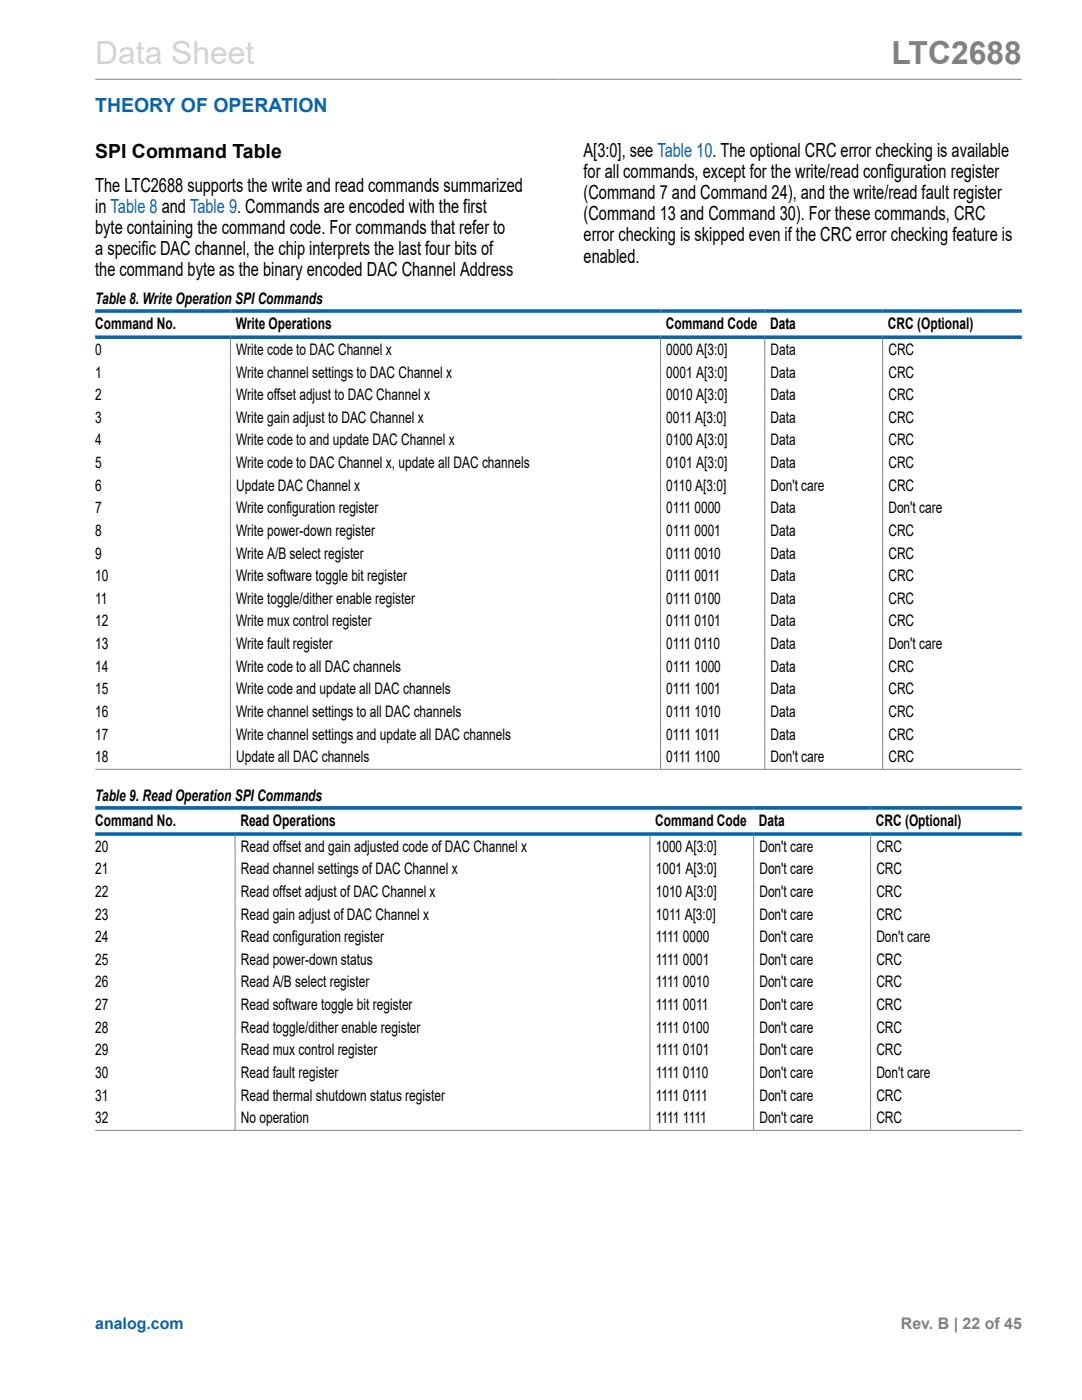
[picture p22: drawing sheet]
<svg xmlns="http://www.w3.org/2000/svg" width="216mm" height="279mm" viewBox="0 0 216 279" stroke-linecap="round" stroke-linejoin="round" font-family="sans-serif">
<defs><g id="words">
<text font-size="6.3" fill="#d3d3d3" x="19" y="12.7">Data Sheet</text>
<text font-size="6.3" fill="#808080" x="177.9" y="12.7">LTC2688</text>
<text font-size="3.9" fill="#0067b8" x="19" y="22.3">THEORY OF OPERATION</text>
<g font-size="3.9">
<text x="19" y="31.4">SPI Command Table</text>
<text x="116.4" y="31.2">A[3:0], see Table 10. The optional CRC error checking is available</text>
<text x="116.4" y="35.5">for all commands, except for the write/read configuration register</text>
<text x="19" y="38.2">The LTC2688 supports the write and read commands summarized</text>
<text x="116.4" y="39.7">(Command 7 and Command 24), and the write/read fault register</text>
<text x="19" y="42.5">in Table 8 and Table 9. Commands are encoded with the first</text>
<text x="19" y="46.7">byte containing the command code. For commands that refer to</text>
<text x="116.4" y="43.9">(Command 13 and Command 30). For these commands, CRC</text>
<text x="19" y="50.9">a specific DAC channel, the chip interprets the last four bits of</text>
<text x="116.4" y="48.2">error checking is skipped even if the CRC error checking feature is</text>
<text x="116.4" y="52.4">enabled.</text>
<text x="19" y="55.2">the command byte as the binary encoded DAC Channel Address</text>
</g>
<g font-size="3.2">
<text x="19" y="60.7">Table 8. Write Operation SPI Commands</text>
<text x="19" y="65.6">Command No.</text>
<text x="47" y="65.6">Write Operations</text>
<text x="132.9" y="65.6">Command Code</text>
<text x="153.7" y="65.6">Data</text>
<text x="177.2" y="65.6">CRC (Optional)</text>
<text x="19" y="70.8">0</text>
<text x="47.1" y="70.8">Write code to DAC Channel x</text>
<text x="133" y="70.8">0000 A[3:0]</text>
<text x="153.7" y="70.8">Data</text>
<text x="177.3" y="70.8">CRC</text>
<text x="19" y="75.3">1</text>
<text x="47.1" y="75.3">Write channel settings to DAC Channel x</text>
<text x="133" y="75.3">0001 A[3:0]</text>
<text x="153.7" y="75.3">Data</text>
<text x="177.3" y="75.3">CRC</text>
<text x="19" y="79.9">2</text>
<text x="47.1" y="79.9">Write offset adjust to DAC Channel x</text>
<text x="133" y="79.9">0010 A[3:0]</text>
<text x="153.7" y="79.9">Data</text>
<text x="177.3" y="79.9">CRC</text>
<text x="19" y="84.4">3</text>
<text x="19" y="88.9">4</text>
<text x="47.1" y="84.4">Write gain adjust to DAC Channel x</text>
<text x="47.1" y="88.9">Write code to and update DAC Channel x</text>
<text x="133" y="84.4">0011 A[3:0]</text>
<text x="133" y="88.9">0100 A[3:0]</text>
<text x="153.7" y="84.4">Data</text>
<text x="153.7" y="88.9">Data</text>
<text x="177.3" y="84.4">CRC</text>
<text x="177.3" y="88.9">CRC</text>
<text x="19" y="93.4">5</text>
<text x="47.1" y="93.4">Write code to DAC Channel x, update all DAC channels</text>
<text x="133" y="93.4">0101 A[3:0]</text>
<text x="153.7" y="93.4">Data</text>
<text x="177.3" y="93.4">CRC</text>
<text x="19" y="97.9">6</text>
<text x="47.1" y="97.9">Update DAC Channel x</text>
<text x="133" y="97.9">0110 A[3:0]</text>
<text x="153.7" y="97.9">Don't care</text>
<text x="177.3" y="97.9">CRC</text>
<text x="19" y="102.4">7</text>
<text x="19" y="106.9">8</text>
<text x="47.1" y="102.4">Write configuration register</text>
<text x="47.1" y="106.9">Write power-down register</text>
<text x="133" y="102.4">0111 0000</text>
<text x="133" y="106.9">0111 0001</text>
<text x="153.7" y="102.4">Data</text>
<text x="153.7" y="106.9">Data</text>
<text x="177.3" y="102.4">Don't care</text>
<text x="177.3" y="106.9">CRC</text>
<text x="19" y="111.5">9</text>
<text x="47.1" y="111.5">Write A/B select register</text>
<text x="133" y="111.5">0111 0010</text>
<text x="153.7" y="111.5">Data</text>
<text x="177.3" y="111.5">CRC</text>
<text x="19" y="116">10</text>
<text x="47.1" y="116">Write software toggle bit register</text>
<text x="133" y="116">0111 0011</text>
<text x="153.7" y="116">Data</text>
<text x="177.3" y="116">CRC</text>
<text x="19" y="120.5">11</text>
<text x="19" y="125">12</text>
<text x="47.1" y="120.5">Write toggle/dither enable register</text>
<text x="47.1" y="125">Write mux control register</text>
<text x="133" y="120.5">0111 0100</text>
<text x="133" y="125">0111 0101</text>
<text x="153.7" y="120.5">Data</text>
<text x="153.7" y="125">Data</text>
<text x="177.3" y="120.5">CRC</text>
<text x="177.3" y="125">CRC</text>
<text x="19" y="129.5">13</text>
<text x="47.1" y="129.5">Write fault register</text>
<text x="133" y="129.5">0111 0110</text>
<text x="153.7" y="129.5">Data</text>
<text x="177.3" y="129.5">Don't care</text>
<text x="19" y="134">14</text>
<text x="47.1" y="134">Write code to all DAC channels</text>
<text x="133" y="134">0111 1000</text>
<text x="153.7" y="134">Data</text>
<text x="177.3" y="134">CRC</text>
<text x="19" y="138.6">15</text>
<text x="19" y="143.1">16</text>
<text x="47.1" y="138.6">Write code and update all DAC channels</text>
<text x="47.1" y="143.1">Write channel settings to all DAC channels</text>
<text x="133" y="138.6">0111 1001</text>
<text x="133" y="143.1">0111 1010</text>
<text x="153.7" y="138.6">Data</text>
<text x="153.7" y="143.1">Data</text>
<text x="177.3" y="138.6">CRC</text>
<text x="177.3" y="143.1">CRC</text>
<text x="19" y="147.6">17</text>
<text x="47.1" y="147.6">Write channel settings and update all DAC channels</text>
<text x="133" y="147.6">0111 1011</text>
<text x="153.7" y="147.6">Data</text>
<text x="177.3" y="147.6">CRC</text>
<text x="19" y="152.1">18</text>
<text x="47.1" y="152.1">Update all DAC channels</text>
<text x="133" y="152.1">0111 1100</text>
<text x="153.7" y="152.1">Don't care</text>
<text x="177.3" y="152.1">CRC</text>
<text x="19" y="159.9">Table 9. Read Operation SPI Commands</text>
<text x="19" y="164.8">Command No.</text>
<text x="48" y="164.8">Read Operations</text>
<text x="130.8" y="164.8">Command Code</text>
<text x="151.4" y="164.8">Data</text>
<text x="174.8" y="164.8">CRC (Optional)</text>
<text x="19" y="170">20</text>
<text x="48.1" y="170">Read offset and gain adjusted code of DAC Channel x</text>
<text x="130.8" y="170">1000 A[3:0]</text>
<text x="151.5" y="170">Don't care</text>
<text x="174.9" y="170">CRC</text>
<text x="19" y="174.5">21</text>
<text x="19" y="179">22</text>
<text x="48.1" y="174.5">Read channel settings of DAC Channel x</text>
<text x="48.1" y="179">Read offset adjust of DAC Channel x</text>
<text x="130.8" y="174.5">1001 A[3:0]</text>
<text x="130.8" y="179">1010 A[3:0]</text>
<text x="151.5" y="174.5">Don't care</text>
<text x="151.5" y="179">Don't care</text>
<text x="174.9" y="174.5">CRC</text>
<text x="174.9" y="179">CRC</text>
<text x="19" y="183.5">23</text>
<text x="48.1" y="183.5">Read gain adjust of DAC Channel x</text>
<text x="130.8" y="183.5">1011 A[3:0]</text>
<text x="151.5" y="183.5">Don't care</text>
<text x="174.9" y="183.5">CRC</text>
<text x="19" y="188">24</text>
<text x="48.1" y="188">Read configuration register</text>
<text x="130.8" y="188">1111 0000</text>
<text x="151.5" y="188">Don't care</text>
<text x="174.9" y="188">Don't care</text>
<text x="19" y="192.6">25</text>
<text x="19" y="197.1">26</text>
<text x="48.1" y="192.6">Read power-down status</text>
<text x="48.1" y="197.1">Read A/B select register</text>
<text x="130.8" y="192.6">1111 0001</text>
<text x="130.8" y="197.1">1111 0010</text>
<text x="151.5" y="192.6">Don't care</text>
<text x="151.5" y="197.1">Don't care</text>
<text x="174.9" y="192.6">CRC</text>
<text x="174.9" y="197.1">CRC</text>
<text x="19" y="201.6">27</text>
<text x="48.1" y="201.6">Read software toggle bit register</text>
<text x="130.8" y="201.6">1111 0011</text>
<text x="151.5" y="201.6">Don't care</text>
<text x="174.9" y="201.6">CRC</text>
<text x="19" y="206.1">28</text>
<text x="48.1" y="206.1">Read toggle/dither enable register</text>
<text x="130.8" y="206.1">1111 0100</text>
<text x="151.5" y="206.1">Don't care</text>
<text x="174.9" y="206.1">CRC</text>
<text x="19" y="210.6">29</text>
<text x="19" y="215.1">30</text>
<text x="48.1" y="210.6">Read mux control register</text>
<text x="48.1" y="215.1">Read fault register</text>
<text x="130.8" y="210.6">1111 0101</text>
<text x="130.8" y="215.1">1111 0110</text>
<text x="151.5" y="210.6">Don't care</text>
<text x="151.5" y="215.1">Don't care</text>
<text x="174.9" y="210.6">CRC</text>
<text x="174.9" y="215.1">Don't care</text>
<text x="19" y="219.6">31</text>
<text x="48.1" y="219.6">Read thermal shutdown status register</text>
<text x="130.8" y="219.6">1111 0111</text>
<text x="151.5" y="219.6">Don't care</text>
<text x="174.9" y="219.6">CRC</text>
<text x="19" y="224.2">32</text>
<text x="48.1" y="224.2">No operation</text>
<text x="130.8" y="224.2">1111 1111</text>
<text x="151.5" y="224.2">Don't care</text>
<text x="174.9" y="224.2">CRC</text>
</g>
<text font-size="3.2" fill="#0067b8" x="19" y="265.3">analog.com</text>
<text font-size="3.2" fill="#808080" x="179.8" y="265.3">Rev. B | 22 of 45</text>
</g></defs>
<path d="M19 15.8h184.9M46 67.7v85.7M131.8 67.7v85.7M152.6 67.7v85.7M176.1 67.7v85.7M19 153.5h184.9M46.9 166.8v58.7M129.7 166.8v58.7M150.4 166.8v58.7M173.7 166.8v58.7M19 225.6h184.9" fill="none" stroke="#808080" stroke-width=".2"/>
<path d="M19 62.1h184.9M19 67.3h184.9M19 161.2h184.9M19 166.4h184.9" fill="none" stroke="#0067b8" stroke-width=".71"/>
<use href="#words"/>
</svg>
